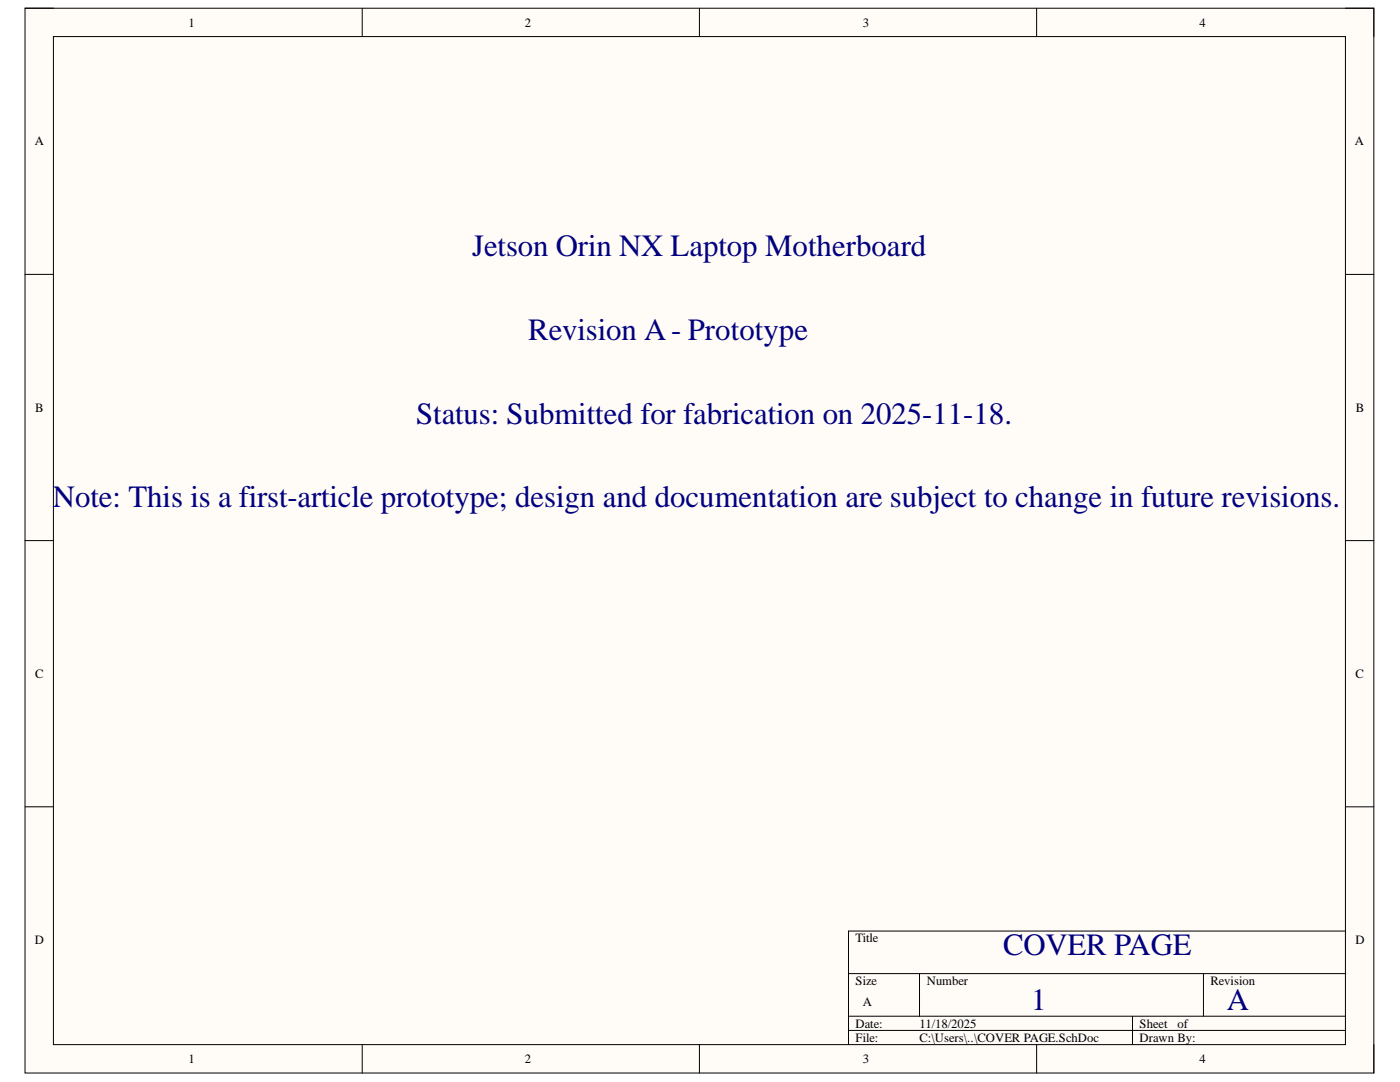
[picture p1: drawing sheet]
<svg xmlns="http://www.w3.org/2000/svg" width="279mm" height="216mm" viewBox="0 0 279 216" stroke-linecap="round" stroke-linejoin="round" font-family="sans-serif">
<defs><g id="words">
<g font-size="6.2" fill="#000080">
<text x="94.3" y="51">Jetson Orin NX Laptop Motherboard</text>
<text x="105.4" y="67.8">Revision A- Prototype</text>
<text x="83.1" y="84.5">Status: Submitted for fabrication on 2025-11-18.</text>
<text x="10.6" y="101.3">Note: This is a first-article prototype; design and documentation are subject to change in future revisions.</text>
<text x="200.2" y="190.5">COVER PAGE</text>
<text x="205.8" y="201.6">1</text>
<text x="244.9" y="201.6">A</text>
</g>
<g font-size="2.5">
<text x="37.7" y="5.3">1</text>
<text x="104.7" y="5.3">2</text>
<text x="172.2" y="5.3">3</text>
<text x="239.4" y="5.3">4</text>
<text x="6.9" y="29">A</text>
<text x="270.4" y="29">A</text>
<text x="7" y="82.1">B</text>
<text x="270.6" y="82.1">B</text>
<text x="7" y="135.3">C</text>
<text x="270.5" y="135.3">C</text>
<text x="6.9" y="188.4">D</text>
<text x="170.7" y="188.1">Title</text>
<text x="270.5" y="188.4">D</text>
<text x="170.7" y="196.5">Size</text>
<text x="185" y="196.5">Number</text>
<text x="241.6" y="196.5">Revision</text>
<text x="172.2" y="200.8">A</text>
<text x="170.7" y="205.1">Date:</text>
<text x="170.7" y="207.8">File:</text>
<text x="183.5" y="205.1">11/18/2025</text>
<text x="183.5" y="207.8">C:\Users\..\COVER PAGE.SchDoc</text>
<text x="227.4" y="205.1">Sheet</text>
<text x="227.4" y="207.8">Drawn By:</text>
<text x="235" y="205.1">of</text>
<text x="37.7" y="212.2">1</text>
<text x="104.7" y="212.2">2</text>
<text x="172.2" y="212.2">3</text>
<text x="239.4" y="212.2">4</text>
</g>
</g></defs>
<path d="M5 1.6h269.2v212.5h-269.2z" fill-rule="evenodd" fill="#fffcf8"/>
<path d="M5 1.6h269.2v212.5h-269.2z" fill="none" stroke="#000" stroke-width=".2"/>
<path d="M10.7 7.3h257.8v201.1h-257.8z" fill-rule="evenodd" fill="#fffcf8"/>
<g fill="none" stroke="#000" stroke-width=".2">
<path d="M5 1.6h5.7M10.7 7.3h257.8v201.1h-257.8zM72.3 1.6v5.7M139.6 1.6v5.7M206.9 1.6v5.7M268.5 1.6h5.7v5.7M5 54.8h5.7M268.5 54.8h5.7M5 107.9h5.7M268.5 107.9h5.7M5 161h5.7M268.5 161h5.7"/>
<path d="M169.3 194.3h99.2M183.5 194.3v8.5M240.2 194.3v8.5M268.5 185.8h-99.2v22.6M72.3 208.4v5.7M139.6 208.4v5.7M169.3 202.8h99.2M169.3 205.6h99.2M206.9 208.4v5.7M226 202.8v5.6M274.2 208.4v5.7"/>
</g>
<use href="#words"/>
</svg>
